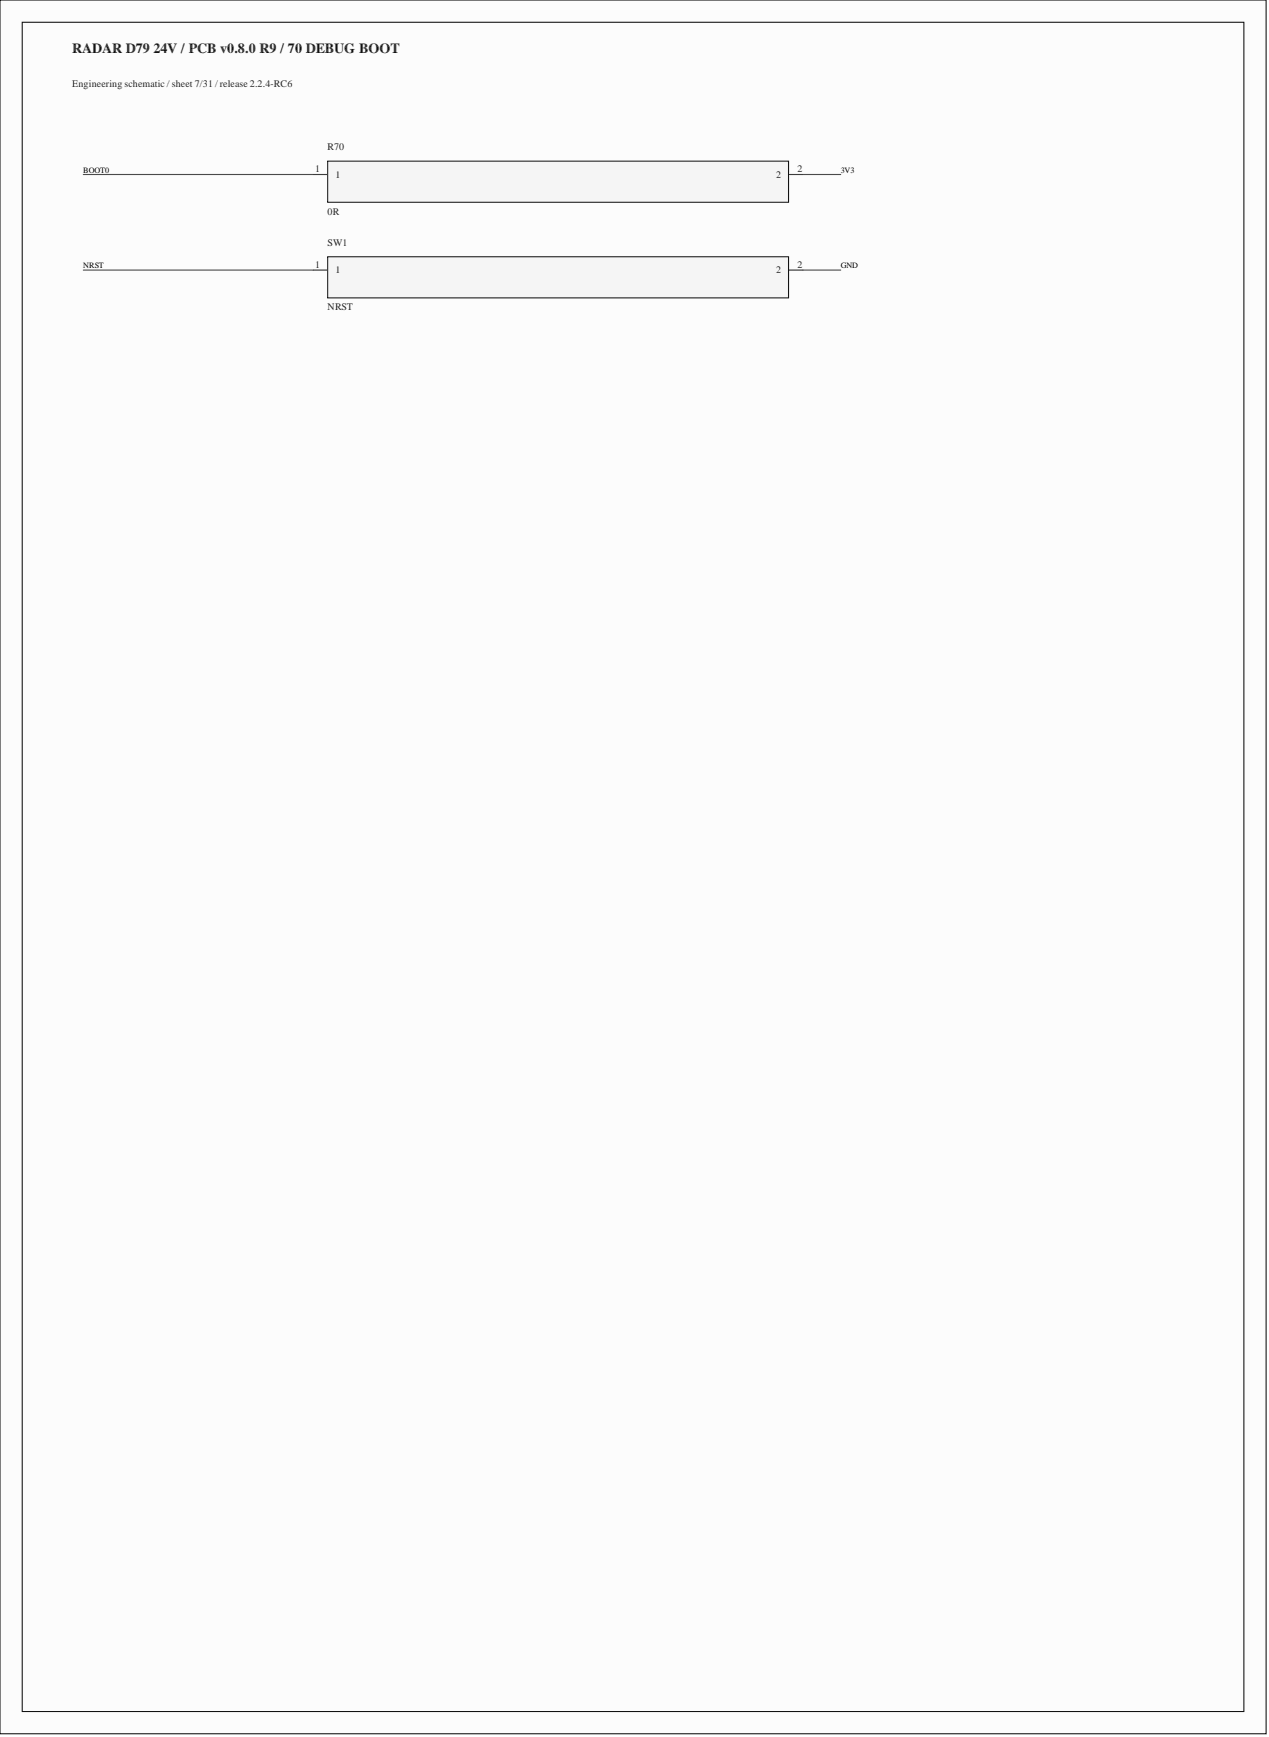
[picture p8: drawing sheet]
<svg xmlns="http://www.w3.org/2000/svg" width="289mm" height="396mm" viewBox="0 0 289 396" stroke-linecap="round" stroke-linejoin="round" font-family="sans-serif">
<defs><g id="words">
<text font-size="3.2" fill="#262626" x="16.5" y="12">RADAR D79 24V / PCB v0.8.0 R9 / 70 DEBUG BOOT</text>
<g font-size="2.3" fill="#262626">
<text x="16.5" y="19.8">Engineering schematic / sheet 7/31 / release 2.2.4-RC6</text>
<text x="74.7" y="34.2">R70</text>
<text x="74.7" y="48.9">0R</text>
<text x="74.7" y="56">SW1</text>
<text x="74.7" y="70.7">NRST</text>
</g>
<g font-size="2.3" fill="#282828">
<text x="71.8" y="39.3">1</text>
<text x="76.5" y="40.6">1</text>
<text x="177" y="40.6">2</text>
<text x="181.8" y="39.3">2</text>
<text x="71.8" y="61.1">1</text>
<text x="76.5" y="62.4">1</text>
<text x="177" y="62.4">2</text>
<text x="181.8" y="61.1">2</text>
</g>
<g font-size="1.9">
<text x="19" y="39.4">BOOT0</text>
<text x="191.7" y="39.4">3V3</text>
<text x="19" y="61.2">NRST</text>
<text x="191.7" y="61.2">GND</text>
</g>
</g></defs>
<path d="M0 0h288.6v395.4h-288.6z" fill-rule="evenodd" fill="#fcfcfc"/>
<path d="M0 0h288.6v395.4h-288.6z" fill="none" stroke="#000" stroke-width=".23"/>
<path d="M5.1 5.1h278.5v385.3h-278.5z" fill-rule="evenodd" fill="#fcfcfc"/>
<path d="M5.1 5.1h278.5v385.3h-278.5z" fill="none" stroke="#000" stroke-width=".23"/>
<path d="M74.7 36.8h105.1v9.3h-105.1z" fill-rule="evenodd" fill="#f5f5f5"/>
<path d="M74.7 36.8h105.1v9.3h-105.1z" fill="none" stroke="#262626" stroke-width=".25"/>
<path d="M71.4 39.8h3.3M179.8 39.8h3.2" fill="none" stroke="#282828" stroke-width=".25"/>
<path d="M19 39.8h52.4M183 39.8h8.7" fill="none" stroke="#4c4c4c" stroke-width=".25"/>
<path d="M74.7 58.6h105.1v9.3h-105.1z" fill-rule="evenodd" fill="#f5f5f5"/>
<path d="M74.7 58.6h105.1v9.3h-105.1z" fill="none" stroke="#262626" stroke-width=".25"/>
<path d="M71.4 61.6h3.3M179.8 61.6h3.2" fill="none" stroke="#282828" stroke-width=".25"/>
<path d="M19 61.6h52.4M183 61.6h8.7" fill="none" stroke="#4c4c4c" stroke-width=".25"/>
<use href="#words"/>
</svg>
